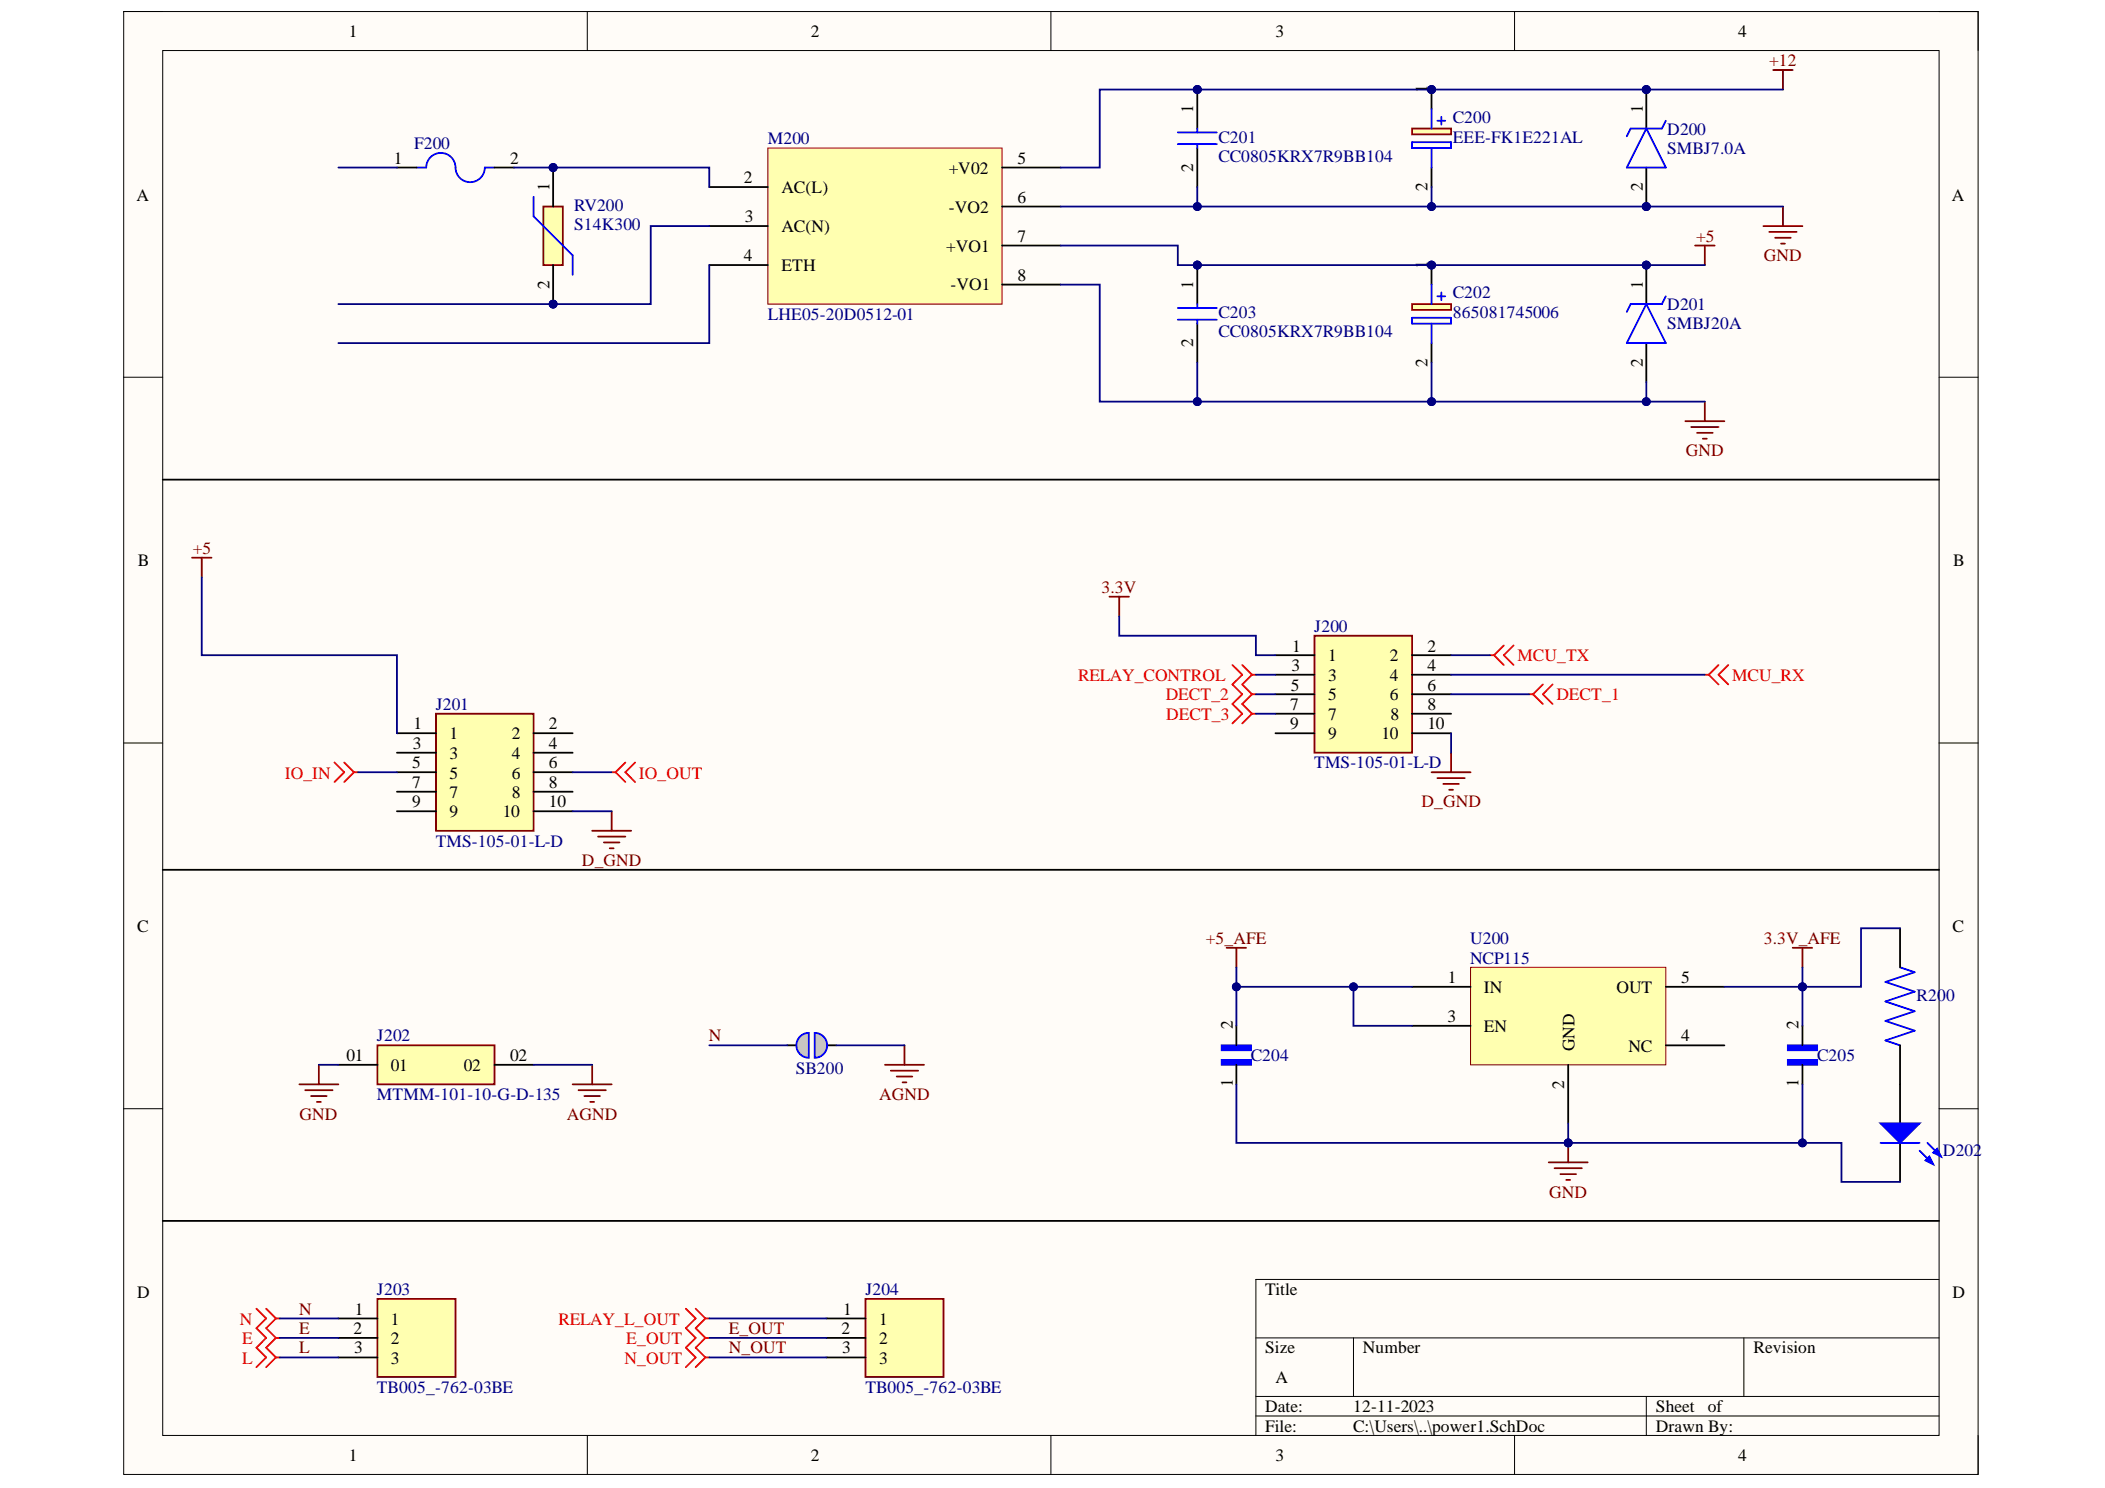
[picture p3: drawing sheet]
<svg xmlns="http://www.w3.org/2000/svg" width="297mm" height="210mm" viewBox="0 0 297 210" stroke-linecap="round" stroke-linejoin="round" font-family="sans-serif">
<defs><g id="words">
<g font-size="2.5">
<text x="168.4" y="16" transform="rotate(-90 168.4 16)">1</text>
<text x="201.4" y="13.2" transform="rotate(-90 201.4 13.2)">1</text>
<text x="231.8" y="16" transform="rotate(-90 231.8 16)">1</text>
<text x="77.6" y="27" transform="rotate(-90 77.6 27)">1</text>
<text x="168.4" y="24.2" transform="rotate(-90 168.4 24.2)">2</text>
<text x="201.4" y="27" transform="rotate(-90 201.4 27)">2</text>
<text x="231.8" y="27" transform="rotate(-90 231.8 27)">2</text>
<text x="77.6" y="40.7" transform="rotate(-90 77.6 40.7)">2</text>
<text x="168.4" y="40.7" transform="rotate(-90 168.4 40.7)">1</text>
<text x="201.4" y="37.9" transform="rotate(-90 201.4 37.9)">1</text>
<text x="231.8" y="40.7" transform="rotate(-90 231.8 40.7)">1</text>
<text x="168.4" y="49" transform="rotate(-90 168.4 49)">2</text>
<text x="201.4" y="51.7" transform="rotate(-90 201.4 51.7)">2</text>
<text x="231.8" y="51.7" transform="rotate(-90 231.8 51.7)">2</text>
<text x="174" y="145.2" transform="rotate(-90 174 145.2)">2</text>
<text x="222.2" y="148.3" transform="rotate(-90 222.2 148.3)">GND</text>
<text x="253.8" y="145.2" transform="rotate(-90 253.8 145.2)">2</text>
<text x="174" y="153.3" transform="rotate(-90 174 153.3)">1</text>
<text x="220.7" y="153.6" transform="rotate(-90 220.7 153.6)">2</text>
<text x="253.8" y="153.3" transform="rotate(-90 253.8 153.3)">1</text>
</g>
<g font-size="2.4">
<text x="49.2" y="5.2">1</text>
<text x="114.4" y="5.2">2</text>
<text x="180" y="5.2">3</text>
<text x="245.3" y="5.2">4</text>
<text x="55.6" y="23.1">1</text>
<text x="72" y="23.1">2</text>
<text x="143.6" y="23.1">5</text>
<text x="19.3" y="28.3">A</text>
<text x="105" y="25.9">2</text>
<text x="110.3" y="27.2">AC(L)</text>
<text x="133.9" y="24.5">+V02</text>
<text x="133.9" y="30">-VO2</text>
<text x="143.6" y="28.6">6</text>
<text x="275.4" y="28.3">A</text>
<text x="105.1" y="31.3">3</text>
<text x="110.3" y="32.8">AC(N)</text>
<text x="133.5" y="35.5">+VO1</text>
<text x="143.6" y="34.1">7</text>
<text x="105" y="36.8">4</text>
<text x="110.3" y="38.3">ETH</text>
<text x="134.1" y="41">-VO1</text>
<text x="143.6" y="39.6">8</text>
<text x="19.5" y="79.8">B</text>
<text x="275.6" y="79.8">B</text>
<text x="182.2" y="94.6">3</text>
<text x="182.3" y="91.9">1</text>
<text x="187.4" y="93.3">1</text>
<text x="196.1" y="93.3">2</text>
<text x="201.4" y="91.9">2</text>
<text x="201.4" y="94.6">4</text>
<text x="182.1" y="100.2">7</text>
<text x="182.2" y="97.4">5</text>
<text x="187.4" y="96.1">3</text>
<text x="187.4" y="98.8">5</text>
<text x="187.4" y="101.5">7</text>
<text x="196.1" y="96.1">4</text>
<text x="196.1" y="98.8">6</text>
<text x="196.2" y="101.5">8</text>
<text x="201.4" y="97.4">6</text>
<text x="201.4" y="100.2">8</text>
<text x="58.3" y="105.7">3</text>
<text x="58.4" y="102.9">1</text>
<text x="63.4" y="104.3">1</text>
<text x="63.4" y="107">3</text>
<text x="72.2" y="104.3">2</text>
<text x="72.2" y="107">4</text>
<text x="77.5" y="102.9">2</text>
<text x="77.5" y="105.7">4</text>
<text x="182.1" y="102.9">9</text>
<text x="187.4" y="104.3">9</text>
<text x="194.9" y="104.3">10</text>
<text x="201.4" y="102.9">10</text>
<text x="58.2" y="108.4">5</text>
<text x="58.2" y="111.2">7</text>
<text x="58.2" y="113.9">9</text>
<text x="63.4" y="109.8">5</text>
<text x="63.4" y="112.5">7</text>
<text x="72.2" y="109.8">6</text>
<text x="72.2" y="112.5">8</text>
<text x="77.5" y="108.4">6</text>
<text x="77.5" y="111.2">8</text>
<text x="77.5" y="113.9">10</text>
<text x="63.4" y="115.3">9</text>
<text x="71" y="115.3">10</text>
<text x="19.4" y="131.5">C</text>
<text x="275.5" y="131.5">C</text>
<text x="204.3" y="138.7">1</text>
<text x="209.4" y="140.1">IN</text>
<text x="228.1" y="140.1">OUT</text>
<text x="237.2" y="138.7">5</text>
<text x="48.9" y="149.7">01</text>
<text x="72" y="149.7">02</text>
<text x="204.2" y="144.2">3</text>
<text x="209.4" y="145.6">EN</text>
<text x="229.8" y="148.3">NC</text>
<text x="237.2" y="146.9">4</text>
<text x="55.1" y="151.1">01</text>
<text x="65.5" y="151.1">02</text>
<text x="19.4" y="183.1">D</text>
<text x="50.1" y="185.4">1</text>
<text x="119" y="185.4">1</text>
<text x="178.5" y="182.7">Title</text>
<text x="275.5" y="183.1">D</text>
<text x="49.9" y="188.2">2</text>
<text x="50" y="190.9">3</text>
<text x="55.1" y="186.9">1</text>
<text x="55.1" y="189.6">2</text>
<text x="118.7" y="188.2">2</text>
<text x="118.8" y="190.9">3</text>
<text x="124.1" y="186.9">1</text>
<text x="124.1" y="189.6">2</text>
<text x="178.5" y="190.9">Size</text>
<text x="192.3" y="190.9">Number</text>
<text x="247.5" y="190.9">Revision</text>
<text x="55.1" y="192.4">3</text>
<text x="124.1" y="192.4">3</text>
<text x="180" y="195.1">A</text>
<text x="178.5" y="199.2">Date:</text>
<text x="178.5" y="202">File:</text>
<text x="191" y="199.2">12-11-2023</text>
<text x="191" y="202">C:\Users\..\power1.SchDoc</text>
<text x="233.7" y="199.2">Sheet</text>
<text x="233.7" y="202">Drawn By:</text>
<text x="241" y="199.2">of</text>
<text x="49.2" y="206.1">1</text>
<text x="114.4" y="206.1">2</text>
<text x="180" y="206.1">3</text>
<text x="245.3" y="206.1">4</text>
</g>
<g font-size="2.4" fill="#800000">
<text x="249.7" y="9.4">+12</text>
<text x="239.3" y="34.1">+5</text>
<text x="248.9" y="36.8">GND</text>
<text x="237.9" y="64.4">GND</text>
<text x="27.2" y="78.1">+5</text>
<text x="155.4" y="83.6">3.3V</text>
<text x="200.6" y="113.9">D_GND</text>
<text x="82.1" y="122.2">D_GND</text>
<text x="170.2" y="133.1">+5_AFE</text>
<text x="248.9" y="133.1">3.3V_AFE</text>
<text x="100" y="146.9">N</text>
<text x="124.1" y="155.2">AGND</text>
<text x="42.3" y="158">GND</text>
<text x="80" y="158">AGND</text>
<text x="218.6" y="169">GND</text>
<text x="42.2" y="185.4">N</text>
<text x="42.2" y="190.9">L</text>
<text x="42.2" y="188.2">E</text>
<text x="102.8" y="188.2">E_OUT</text>
<text x="102.8" y="190.9">N_OUT</text>
</g>
<g font-size="2.4" fill="#000080">
<text x="205" y="17.3">C200</text>
<text x="58.4" y="21">F200</text>
<text x="108.3" y="20.4">M200</text>
<text x="171.9" y="20.1">C201</text>
<text x="171.9" y="22.8">CC0805KRX7R9BB104</text>
<text x="205" y="20.1">EEE-FK1E221AL</text>
<text x="235.3" y="19">D200</text>
<text x="235.3" y="21.7">SMBJ7.0A</text>
<text x="81" y="29.7">RV200</text>
<text x="81" y="32.4">S14K300</text>
<text x="108.3" y="45.1">LHE05-20D0512-01</text>
<text x="171.9" y="44.9">C203</text>
<text x="171.9" y="47.6">CC0805KRX7R9BB104</text>
<text x="205" y="42.1">C202</text>
<text x="205" y="44.9">865081745006</text>
<text x="235.3" y="43.8">D201</text>
<text x="235.3" y="46.5">SMBJ20A</text>
<text x="185.5" y="89.1">J200</text>
<text x="61.5" y="100.2">J201</text>
<text x="185.5" y="108.4">TMS-105-01-L-D</text>
<text x="61.5" y="119.5">TMS-105-01-L-D</text>
<text x="207.5" y="135.9">NCP115</text>
<text x="207.5" y="133.1">U200</text>
<text x="270.5" y="141.2">R200</text>
<text x="53.2" y="146.9">J202</text>
<text x="176.5" y="149.7">C204</text>
<text x="256.4" y="149.7">C205</text>
<text x="53.2" y="155.2">MTMM-101-10-G-D-135</text>
<text x="112.3" y="151.5">SB200</text>
<text x="274.2" y="163.1">D202</text>
<text x="53.2" y="182.7">J203</text>
<text x="122.1" y="182.7">J204</text>
<text x="53.2" y="196.5">TB005_-762-03BE</text>
<text x="122.1" y="196.5">TB005_-762-03BE</text>
</g>
<g font-size="2.4" fill="#f00">
<text x="214.1" y="93.3">MCU_TX</text>
<text x="152.1" y="96.1">RELAY_CONTROL</text>
<text x="164.5" y="98.8">DECT_2</text>
<text x="164.6" y="101.5">DECT_3</text>
<text x="219.6" y="98.8">DECT_1</text>
<text x="244.4" y="96.1">MCU_RX</text>
<text x="40.2" y="109.8">IO_IN</text>
<text x="90.2" y="109.8">IO_OUT</text>
<text x="33.8" y="186.9">N</text>
<text x="34.2" y="189.6">E</text>
<text x="78.8" y="186.9">RELAY_L_OUT</text>
<text x="88.4" y="189.6">E_OUT</text>
<text x="34.2" y="192.4">L</text>
<text x="88.1" y="192.4">N_OUT</text>
</g>
</g></defs>
<path d="M17.5 1.6h261.6v206.4h-261.6z" fill-rule="evenodd" fill="#fffcf8"/>
<path d="M17.5 1.6h261.6v206.4h-261.6z" fill="none" stroke="#000" stroke-width=".14"/>
<path d="M23 7.1h250.6v195.4h-250.6z" fill-rule="evenodd" fill="#fffcf8"/>
<g fill="none" stroke="#000" stroke-width=".14">
<path d="M17.4 1.6h5.6M23 7.1h250.6v195.4h-250.6zM82.9 1.6v5.5M148.3 1.6v5.5M213.7 1.6v5.5M273.6 1.6h5.5v5.5M17.4 53.2h5.6M273.6 53.2h5.5M17.4 104.8h5.6M273.6 104.8h5.5M17.4 156.4h5.6M273.6 156.4h5.5"/>
<path d="M177.2 188.7h96.4M177.2 197h96.4M177.2 199.7h96.4M191 188.7v8.3M232.3 197v5.5M246.1 188.7v8.3M273.6 180.5h-96.4v22M82.9 202.5v5.5M148.3 202.5v5.5M213.7 202.5v5.5M279.1 202.5v5.5"/>
</g>
<path d="M53.3 183.2h11v11h-11z" fill-rule="evenodd" fill="#ffffb0"/>
<path d="M53.3 183.2h11v11h-11z" fill="none" stroke="#800000" stroke-width=".25"/>
<path d="M47.8 186h5.5M47.8 188.7h5.5M47.8 191.5h5.5" fill="none" stroke="#000" stroke-width=".25"/>
<path d="M122.1 183.2h11v11h-11z" fill-rule="evenodd" fill="#ffffb0"/>
<path d="M122.1 183.2h11v11h-11z" fill="none" stroke="#800000" stroke-width=".25"/>
<path d="M23 67.7h250.6M116.6 186h5.5M116.6 188.7h5.5M116.6 191.5h5.5" fill="none" stroke="#000" stroke-width=".25"/>
<path d="M207.5 136.5h27.6v13.7h-27.6z" fill-rule="evenodd" fill="#ffffb0"/>
<path d="M207.5 136.5h27.6v13.7h-27.6z" fill="none" stroke="#800000" stroke-width=".14"/>
<path d="M199.3 139.2h8.2M235.1 139.2h8.2M199.3 144.7h8.2M221.3 150.2v8.3M235.1 147.5h8.2" fill="none" stroke="#000" stroke-width=".25"/>
<path d="M173.1 133.7h2.7M174.5 133.7v2.8" fill="none" stroke="#800000" stroke-width=".25"/>
<path d="M172.4 149.5h4.1v.7h-4.1z" fill-rule="evenodd" fill="#00f"/>
<path d="M172.4 149.5h4.1v.7h-4.1z" fill="none" stroke="#00f" stroke-width=".25"/>
<path d="M172.4 147.5h4.1v.6h-4.1z" fill-rule="evenodd" fill="#00f"/>
<path d="M172.4 147.5h4.1v.6h-4.1z" fill="none" stroke="#00f" stroke-width=".25"/>
<path d="M174.5 144.7v2.8M174.5 150.2v2.8" fill="none" stroke="#000" stroke-width=".25"/>
<path d="M252.3 149.5h4.1v.7h-4.1z" fill-rule="evenodd" fill="#00f"/>
<path d="M252.3 149.5h4.1v.7h-4.1z" fill="none" stroke="#00f" stroke-width=".25"/>
<path d="M252.3 147.5h4.1v.6h-4.1z" fill-rule="evenodd" fill="#00f"/>
<path d="M252.3 147.5h4.1v.6h-4.1z" fill="none" stroke="#00f" stroke-width=".25"/>
<path d="M254.3 144.7v2.8M254.3 150.2v2.8" fill="none" stroke="#000" stroke-width=".25"/>
<path d="M253 133.7h2.7M254.3 133.7v2.8M218.5 164h5.5M219.4 164.8h3.8M220.2 165.6h2.2M221 166.4h.6M221.3 161.2v2.8" fill="none" stroke="#800000" stroke-width=".25"/>
<circle cx="221.3" cy="161.2" r=".55" fill="#000080"/>
<circle cx="221.3" cy="161.2" r=".55" fill="none" stroke="#000080" stroke-width=".14"/>
<path d="M23 122.7h250.6M23 172.2h250.6" fill="none" stroke="#000" stroke-width=".25"/>
<g fill="none" stroke="#f00" stroke-width=".25">
<path d="M173.9 99.3l1.4 1.4-1.4 1.4M175.3 99.3l1.4 1.4M240.6 95.2h.5M241.1 95.2l1.4 1.4M242.5 93.8l-1.4 1.4M243.9 93.8l-1.4 1.4 1.4 1.4M47.2 107.6l1.4 1.3-1.4 1.4M48.6 107.6l1.4 1.3M50 108.9l-1.4 1.4M50 108.9h.5M86.3 108.9h.6M86.9 108.9l1.3 1.4"/>
<path d="M88.2 107.6l-1.3 1.3M89.6 107.6l-1.4 1.3 1.4 1.4M176.7 100.7l-1.4 1.4M176.7 100.7h.5M36.2 184.6l1.4 1.4-1.4 1.4 1.4 1.3-1.4 1.4 1.4 1.4-1.4 1.4M37.6 184.6l1.3 1.4M38.9 186h.6M38.9 186l-1.3 1.4 1.3 1.3M38.9 188.7h.6M38.9 191.5h.6M38.9 191.5l-1.3 1.4M38.9 188.7l-1.3 1.4 1.3 1.4"/>
<path d="M96.8 184.6l1.4 1.4-1.4 1.4 1.4 1.3-1.4 1.4 1.4 1.4-1.4 1.4M98.2 184.6l1.3 1.4M99.5 186l-1.3 1.4 1.3 1.3M99.5 186h.6M99.5 188.7l-1.3 1.4 1.3 1.4M99.5 188.7h.6M99.5 191.5l-1.3 1.4M99.5 191.5h.6"/>
</g>
<g fill="none" stroke="#800000" stroke-width=".25">
<path d="M27.1 78.7h2.7M28.5 78.7v2.7M156.6 84.2h2.7M157.9 84.2v2.7M83.6 117.2h5.5M84.4 118h3.8M85.2 118.8h2.2M86 119.7h.6M86.3 114.4v2.8M202 108.9h5.5M202.8 109.8h3.9M203.7 110.6h2.2"/>
<path d="M204.5 111.4h.5M204.8 106.2v2.7"/>
</g>
<path d="M61.5 100.7h13.8v16.5h-13.8z" fill-rule="evenodd" fill="#ffffb0"/>
<path d="M61.5 100.7h13.8v16.5h-13.8z" fill="none" stroke="#800000" stroke-width=".25"/>
<path d="M56 103.4h5.5M56 106.2h5.5M56 108.9h5.5M56 111.7h5.5M56 114.4h5.5M75.3 103.4h5.5M75.3 106.2h5.5M75.3 108.9h5.5M75.3 111.7h5.5M75.3 114.4h5.5" fill="none" stroke="#000" stroke-width=".25"/>
<path d="M185.5 89.7h13.8v16.5h-13.8z" fill-rule="evenodd" fill="#ffffb0"/>
<path d="M185.5 89.7h13.8v16.5h-13.8zM124.9 150.2h5.5M125.7 151h3.9M126.5 151.9h2.2M127.4 152.7h.5M127.6 147.5v2.7" fill="none" stroke="#800000" stroke-width=".25"/>
<path d="M180 92.4h5.5M180 95.2h5.5M180 97.9h5.5M199.3 92.4h5.5M199.3 95.2h5.5M199.3 97.9h5.5M180 100.7h5.5M180 103.4h5.5M199.3 100.7h5.5M199.3 103.4h5.5" fill="none" stroke="#000" stroke-width=".25"/>
<g fill="none" stroke="#f00" stroke-width=".25">
<path d="M173.9 93.8l1.4 1.4-1.4 1.4 1.4 1.3-1.4 1.4M175.3 93.8l1.4 1.4M176.7 97.9l-1.4 1.4M176.7 95.2l-1.4 1.4 1.4 1.3M176.7 97.9h.5M176.7 95.2h.5M210.3 92.4h.5M210.8 92.4l1.4 1.4M212.2 91.1l-1.4 1.3M213.6 91.1l-1.4 1.3 1.4 1.4M215.8 97.9h.5M216.3 97.9l1.4 1.4"/>
<path d="M217.7 96.6l-1.4 1.3M219.1 96.6l-1.4 1.3 1.4 1.4"/>
</g>
<path d="M53.3 147.5h16.5v5.5h-16.5z" fill-rule="evenodd" fill="#ffffb0"/>
<path d="M42.2 153h5.6M43.1 153.8h3.8M43.9 154.6h2.2M44.7 155.4h.6M45 150.2v2.8M53.3 147.5h16.5v5.5h-16.5zM80.8 153h5.5M81.6 153.8h3.9M82.5 154.6h2.2M83.3 155.4h.5M83.6 150.2v2.8" fill="none" stroke="#800000" stroke-width=".25"/>
<path d="M47.8 150.2h5.5M69.8 150.2h5.5M268.1 153v5.5M268.1 161.2v5.5" fill="none" stroke="#000" stroke-width=".25"/>
<path d="M265.4 158.5h5.5l-2.8 2.7z" fill="#00f"/>
<path d="M265.4 158.5h5.5l-2.8 2.7zM270.9 162.3l1.9 1.9M272 161.2l1.9 1.9" fill="none" stroke="#00f" stroke-width=".25"/>
<path d="M271.7 163.7l.6-.6 .5 1.1z" fill="#00f"/>
<path d="M271.7 163.7l.6-.6 .5 1.1z" fill="none" stroke="#00f" stroke-width=".25"/>
<path d="M272.8 162.6l.6-.6 .5 1.1z" fill="#00f"/>
<path d="M268.1 136.5l2.1 .6-4.1 1.4 4.1 1.4-4.1 1.4 4.1 1.3-4.1 1.4 4.1 1.4-4.1 1.4 2 .7M265.4 161.2h5.5M272.8 162.6l.6-.6 .5 1.1z" fill="none" stroke="#00f" stroke-width=".25"/>
<path d="M268.1 130.9v5.6M111.1 147.5h1.4M116.6 147.5h1.4M268.1 147.5v5.5" fill="none" stroke="#000" stroke-width=".25"/>
<path d="M112.8 146.3l.6-.5 .7-.1v3.5l-.9-.2-.6-.8-.2-.5v-.5l.2-.6z" fill-rule="evenodd" fill="#c0c0c0"/>
<path d="M112.8 146.3l.6-.5 .7-.1v3.5l-.9-.2-.6-.8-.2-.5v-.5l.2-.6z" fill="none" stroke="#00f" stroke-width=".25"/>
<path d="M115 145.7l.5 .1 .7 .4 .4 .5 .1 .7-.1 .7-.4 .6-.5 .3-.7 .2z" fill-rule="evenodd" fill="#c0c0c0"/>
<path d="M115 145.7l.5 .1 .7 .4 .4 .5 .1 .7-.1 .7-.4 .6-.5 .3-.7 .2z" fill="none" stroke="#00f" stroke-width=".25"/>
<path d="M108.4 20.9h33v22h-33z" fill-rule="evenodd" fill="#ffffb0"/>
<path d="M108.4 20.9h33v22h-33z" fill="none" stroke="#800000" stroke-width=".14"/>
<path d="M56 23.6h2.8M69.8 23.6h2.7M100.1 26.4h8.3M100.1 31.9h8.3M100.1 37.4h8.3M141.4 23.6h8.3M141.4 29.1h8.3M141.4 34.6h8.3M141.4 40.1h8.3" fill="none" stroke="#000" stroke-width=".25"/>
<path d="M58.8 23.6h1.3a2.07 2.07 0 0 1 2.1-2 2.07 2.07 0 0 1 2.1 2 2.07 2.07 0 0 0 2 2.1 2.07 2.07 0 0 0 2.1-2.1h1.4" fill="none" stroke="#00f" stroke-width=".25"/>
<circle cx="78" cy="23.6" r=".55" fill="#000080"/>
<circle cx="78" cy="23.6" r=".55" fill="none" stroke="#000080" stroke-width=".14"/>
<circle cx="78" cy="42.9" r=".55" fill="#000080"/>
<circle cx="78" cy="42.9" r=".55" fill="none" stroke="#000080" stroke-width=".14"/>
<path d="M76.7 29.1h2.7v8.3h-2.7z" fill-rule="evenodd" fill="#ffffb0"/>
<path d="M76.7 29.1h2.7v8.3h-2.7z" fill="none" stroke="#800000" stroke-width=".25"/>
<path d="M78.1 23.6v5.5" fill="none" stroke="#000" stroke-width=".25"/>
<circle cx="78" cy="23.6" r=".55" fill="#000080"/>
<circle cx="78" cy="23.6" r=".55" fill="none" stroke="#000080" stroke-width=".14"/>
<path d="M78.1 37.4v5.5" fill="none" stroke="#000" stroke-width=".25"/>
<circle cx="78" cy="42.9" r=".55" fill="#000080"/>
<circle cx="78" cy="42.9" r=".55" fill="none" stroke="#000080" stroke-width=".14"/>
<path d="M75.3 27.8v2.7l5.5 5.5v2.8" fill="none" stroke="#00f" stroke-width=".25"/>
<circle cx="169" cy="12.6" r=".55" fill="#000080"/>
<circle cx="169" cy="12.6" r=".55" fill="none" stroke="#000080" stroke-width=".14"/>
<path d="M169 12.6v5.5" fill="none" stroke="#000" stroke-width=".25"/>
<circle cx="169" cy="12.6" r=".55" fill="#000080"/>
<circle cx="169" cy="12.6" r=".55" fill="none" stroke="#000080" stroke-width=".14"/>
<path d="M169 20.9v5.5" fill="none" stroke="#000" stroke-width=".25"/>
<path d="M166.2 18.7h5.5M169 18.1v.6M166.2 20.3h5.5M169 20.3v.6" fill="none" stroke="#00f" stroke-width=".25"/>
<circle cx="169" cy="37.4" r=".55" fill="#000080"/>
<circle cx="169" cy="37.4" r=".55" fill="none" stroke="#000080" stroke-width=".14"/>
<path d="M169 37.4v5.5" fill="none" stroke="#000" stroke-width=".25"/>
<circle cx="169" cy="37.4" r=".55" fill="#000080"/>
<circle cx="169" cy="37.4" r=".55" fill="none" stroke="#000080" stroke-width=".14"/>
<path d="M169 45.6v5.5" fill="none" stroke="#000" stroke-width=".25"/>
<path d="M166.2 43.4h5.5M166.2 45.1h5.5M169 42.9v.5M169 45.1v.5" fill="none" stroke="#00f" stroke-width=".25"/>
<circle cx="202" cy="12.6" r=".55" fill="#000080"/>
<circle cx="202" cy="12.6" r=".55" fill="none" stroke="#000080" stroke-width=".14"/>
<path d="M199.3 18.1h5.5v.9h-5.5z" fill-rule="evenodd" fill="#ffffb0"/>
<path d="M199.3 18.1h5.5v.9h-5.5z" fill="none" stroke="#800000" stroke-width=".25"/>
<path d="M202 12.6v2.8" fill="none" stroke="#000" stroke-width=".25"/>
<circle cx="202" cy="12.6" r=".55" fill="#000080"/>
<circle cx="202" cy="12.6" r=".55" fill="none" stroke="#000080" stroke-width=".14"/>
<path d="M202 23.6v2.8" fill="none" stroke="#000" stroke-width=".25"/>
<path d="M202 15.4v2.7M202.8 17h1.1M203.4 16.5v1.1M199.3 20.1h5.5v.8h-5.5zM202 20.9v2.7" fill="none" stroke="#00f" stroke-width=".25"/>
<circle cx="202" cy="37.4" r=".55" fill="#000080"/>
<circle cx="202" cy="37.4" r=".55" fill="none" stroke="#000080" stroke-width=".14"/>
<path d="M199.3 42.9h5.5v.8h-5.5z" fill-rule="evenodd" fill="#ffffb0"/>
<path d="M199.3 42.9h5.5v.8h-5.5z" fill="none" stroke="#800000" stroke-width=".25"/>
<path d="M202 37.4v2.8" fill="none" stroke="#000" stroke-width=".25"/>
<circle cx="202" cy="37.4" r=".55" fill="#000080"/>
<circle cx="202" cy="37.4" r=".55" fill="none" stroke="#000080" stroke-width=".14"/>
<path d="M202 48.4v2.8" fill="none" stroke="#000" stroke-width=".25"/>
<path d="M199.3 44.8h5.5v.9h-5.5zM202 40.2v2.7M202 45.7v2.7M202.8 41.8h1.1M203.4 41.2v1.1" fill="none" stroke="#00f" stroke-width=".25"/>
<circle cx="232.3" cy="12.6" r=".55" fill="#000080"/>
<circle cx="232.3" cy="12.6" r=".55" fill="none" stroke="#000080" stroke-width=".14"/>
<circle cx="232.3" cy="29.1" r=".55" fill="#000080"/>
<circle cx="232.3" cy="29.1" r=".55" fill="none" stroke="#000080" stroke-width=".14"/>
<path d="M232.3 12.6v5.5" fill="none" stroke="#000" stroke-width=".25"/>
<circle cx="232.3" cy="12.6" r=".55" fill="#000080"/>
<circle cx="232.3" cy="12.6" r=".55" fill="none" stroke="#000080" stroke-width=".14"/>
<path d="M232.3 23.6v5.5" fill="none" stroke="#000" stroke-width=".25"/>
<circle cx="232.3" cy="29.1" r=".55" fill="#000080"/>
<circle cx="232.3" cy="29.1" r=".55" fill="none" stroke="#000080" stroke-width=".14"/>
<path d="M232.3 18.1l2.8 5.5h-5.5zM235.1 17l-.6 1.1h-4.4l-.5 1.1" fill="none" stroke="#00f" stroke-width=".25"/>
<circle cx="232.3" cy="37.4" r=".55" fill="#000080"/>
<circle cx="232.3" cy="37.4" r=".55" fill="none" stroke="#000080" stroke-width=".14"/>
<path d="M232.3 37.4v5.5" fill="none" stroke="#000" stroke-width=".25"/>
<circle cx="232.3" cy="37.4" r=".55" fill="#000080"/>
<circle cx="232.3" cy="37.4" r=".55" fill="none" stroke="#000080" stroke-width=".14"/>
<path d="M232.3 48.4v5.5" fill="none" stroke="#000" stroke-width=".25"/>
<path d="M232.3 42.9l2.8 5.5h-5.5zM235.1 41.8l-.6 1.1h-4.4l-.5 1.1" fill="none" stroke="#00f" stroke-width=".25"/>
<g fill="none" stroke="#800000" stroke-width=".25">
<path d="M250.2 9.9h2.8M251.6 9.9v2.7M239.2 34.6h2.8M240.6 34.6v2.8M248.8 31.9h5.5M249.7 32.7h3.8M250.5 33.5h2.2M251.3 34.4h.6M251.6 29.1v2.8M237.8 59.4h5.5M240.6 56.7v2.7M238.6 60.2h3.9"/>
<path d="M239.5 61.1h2.2M240.3 61.9h.5"/>
</g>
<path d="M174.5 153v8.2h46.8v-2.7M39.5 186h8.3M39.5 188.7h8.3M39.5 191.5h8.3" fill="none" stroke="#000080" stroke-width=".25"/>
<circle cx="221.3" cy="161.2" r=".55" fill="#000080"/>
<circle cx="221.3" cy="161.2" r=".55" fill="none" stroke="#000080" stroke-width=".14"/>
<path d="M174.5 136.5v8.2" fill="none" stroke="#000080" stroke-width=".25"/>
<circle cx="174.5" cy="139.2" r=".55" fill="#000080"/>
<circle cx="174.5" cy="139.2" r=".55" fill="none" stroke="#000080" stroke-width=".14"/>
<path d="M174.5 139.2h24.8" fill="none" stroke="#000080" stroke-width=".25"/>
<circle cx="174.5" cy="139.2" r=".55" fill="#000080"/>
<circle cx="174.5" cy="139.2" r=".55" fill="none" stroke="#000080" stroke-width=".14"/>
<circle cx="191" cy="139.2" r=".55" fill="#000080"/>
<circle cx="191" cy="139.2" r=".55" fill="none" stroke="#000080" stroke-width=".14"/>
<path d="M243.3 139.2h11v5.5" fill="none" stroke="#000080" stroke-width=".25"/>
<circle cx="254.3" cy="139.2" r=".55" fill="#000080"/>
<circle cx="254.3" cy="139.2" r=".55" fill="none" stroke="#000080" stroke-width=".14"/>
<path d="M254.3 153v8.2h-33" fill="none" stroke="#000080" stroke-width=".25"/>
<circle cx="254.3" cy="161.2" r=".55" fill="#000080"/>
<circle cx="254.3" cy="161.2" r=".55" fill="none" stroke="#000080" stroke-width=".14"/>
<circle cx="221.3" cy="161.2" r=".55" fill="#000080"/>
<circle cx="221.3" cy="161.2" r=".55" fill="none" stroke="#000080" stroke-width=".14"/>
<path d="M254.3 136.5v2.7" fill="none" stroke="#000080" stroke-width=".25"/>
<circle cx="254.3" cy="139.2" r=".55" fill="#000080"/>
<circle cx="254.3" cy="139.2" r=".55" fill="none" stroke="#000080" stroke-width=".14"/>
<path d="M191 139.2v5.5h8.3M100.1 188.7h16.5M100.1 191.5h16.5" fill="none" stroke="#000080" stroke-width=".25"/>
<circle cx="191" cy="139.2" r=".55" fill="#000080"/>
<circle cx="191" cy="139.2" r=".55" fill="none" stroke="#000080" stroke-width=".14"/>
<g fill="none" stroke="#000080" stroke-width=".25">
<path d="M28.5 81.4v11h27.5v11M157.9 86.9v2.8h19.3v2.7h2.8M177.2 97.9h2.8M177.2 95.2h2.8M204.8 97.9h11M204.8 95.2h35.8M204.8 92.4h5.5M50.5 108.9h5.5M80.8 114.4h5.5M80.8 108.9h5.5M177.2 100.7h2.8M204.8 103.4v2.8"/>
<path d="M268.1 130.9h-5.5v8.3h-8.3M45 150.2h2.8M75.3 150.2h8.3M100.1 147.5h11M118 147.5h9.6M100.1 186h16.5"/>
</g>
<circle cx="254.3" cy="139.2" r=".55" fill="#000080"/>
<circle cx="254.3" cy="139.2" r=".55" fill="none" stroke="#000080" stroke-width=".14"/>
<path d="M254.3 161.2h5.6v5.5h8.2" fill="none" stroke="#000080" stroke-width=".25"/>
<circle cx="254.3" cy="161.2" r=".55" fill="#000080"/>
<circle cx="254.3" cy="161.2" r=".55" fill="none" stroke="#000080" stroke-width=".14"/>
<path d="M149.7 40.2h5.5v16.5h77.1v-2.8" fill="none" stroke="#000080" stroke-width=".25"/>
<circle cx="169" cy="56.7" r=".55" fill="#000080"/>
<circle cx="169" cy="56.7" r=".55" fill="none" stroke="#000080" stroke-width=".14"/>
<circle cx="202" cy="56.7" r=".55" fill="#000080"/>
<circle cx="202" cy="56.7" r=".55" fill="none" stroke="#000080" stroke-width=".14"/>
<circle cx="232.3" cy="56.7" r=".55" fill="#000080"/>
<circle cx="232.3" cy="56.7" r=".55" fill="none" stroke="#000080" stroke-width=".14"/>
<path d="M202 51.2v5.5" fill="none" stroke="#000080" stroke-width=".25"/>
<circle cx="202" cy="56.7" r=".55" fill="#000080"/>
<circle cx="202" cy="56.7" r=".55" fill="none" stroke="#000080" stroke-width=".14"/>
<path d="M169 51.1v5.6" fill="none" stroke="#000080" stroke-width=".25"/>
<circle cx="169" cy="56.7" r=".55" fill="#000080"/>
<circle cx="169" cy="56.7" r=".55" fill="none" stroke="#000080" stroke-width=".14"/>
<path d="M202 26.4v2.7" fill="none" stroke="#000080" stroke-width=".25"/>
<circle cx="202" cy="29.1" r=".55" fill="#000080"/>
<circle cx="202" cy="29.1" r=".55" fill="none" stroke="#000080" stroke-width=".14"/>
<path d="M169 26.4v2.7" fill="none" stroke="#000080" stroke-width=".25"/>
<circle cx="169" cy="29.1" r=".55" fill="#000080"/>
<circle cx="169" cy="29.1" r=".55" fill="none" stroke="#000080" stroke-width=".14"/>
<path d="M251.6 12.6h-96.4v11h-5.5" fill="none" stroke="#000080" stroke-width=".25"/>
<circle cx="169" cy="12.6" r=".55" fill="#000080"/>
<circle cx="169" cy="12.6" r=".55" fill="none" stroke="#000080" stroke-width=".14"/>
<circle cx="202" cy="12.6" r=".55" fill="#000080"/>
<circle cx="202" cy="12.6" r=".55" fill="none" stroke="#000080" stroke-width=".14"/>
<circle cx="232.3" cy="12.6" r=".55" fill="#000080"/>
<circle cx="232.3" cy="12.6" r=".55" fill="none" stroke="#000080" stroke-width=".14"/>
<path d="M149.7 34.6h16.5v2.8h74.4" fill="none" stroke="#000080" stroke-width=".25"/>
<circle cx="169" cy="37.4" r=".55" fill="#000080"/>
<circle cx="169" cy="37.4" r=".55" fill="none" stroke="#000080" stroke-width=".14"/>
<circle cx="202" cy="37.4" r=".55" fill="#000080"/>
<circle cx="202" cy="37.4" r=".55" fill="none" stroke="#000080" stroke-width=".14"/>
<circle cx="232.3" cy="37.4" r=".55" fill="#000080"/>
<circle cx="232.3" cy="37.4" r=".55" fill="none" stroke="#000080" stroke-width=".14"/>
<path d="M72.5 23.6h27.6v2.8" fill="none" stroke="#000080" stroke-width=".25"/>
<circle cx="78" cy="23.6" r=".55" fill="#000080"/>
<circle cx="78" cy="23.6" r=".55" fill="none" stroke="#000080" stroke-width=".14"/>
<path d="M100.1 31.9h-8.3v11h-44" fill="none" stroke="#000080" stroke-width=".25"/>
<circle cx="78" cy="42.9" r=".55" fill="#000080"/>
<circle cx="78" cy="42.9" r=".55" fill="none" stroke="#000080" stroke-width=".14"/>
<path d="M47.8 23.6h8.2M100.1 37.4v11h-52.3M149.7 29.1h101.9" fill="none" stroke="#000080" stroke-width=".25"/>
<circle cx="169" cy="29.1" r=".55" fill="#000080"/>
<circle cx="169" cy="29.1" r=".55" fill="none" stroke="#000080" stroke-width=".14"/>
<circle cx="202" cy="29.1" r=".55" fill="#000080"/>
<circle cx="202" cy="29.1" r=".55" fill="none" stroke="#000080" stroke-width=".14"/>
<circle cx="232.3" cy="29.1" r=".55" fill="#000080"/>
<circle cx="232.3" cy="29.1" r=".55" fill="none" stroke="#000080" stroke-width=".14"/>
<path d="M232.3 56.7h8.3" fill="none" stroke="#000080" stroke-width=".25"/>
<circle cx="232.3" cy="56.7" r=".55" fill="#000080"/>
<circle cx="232.3" cy="56.7" r=".55" fill="none" stroke="#000080" stroke-width=".14"/>
<use href="#words"/>
</svg>
